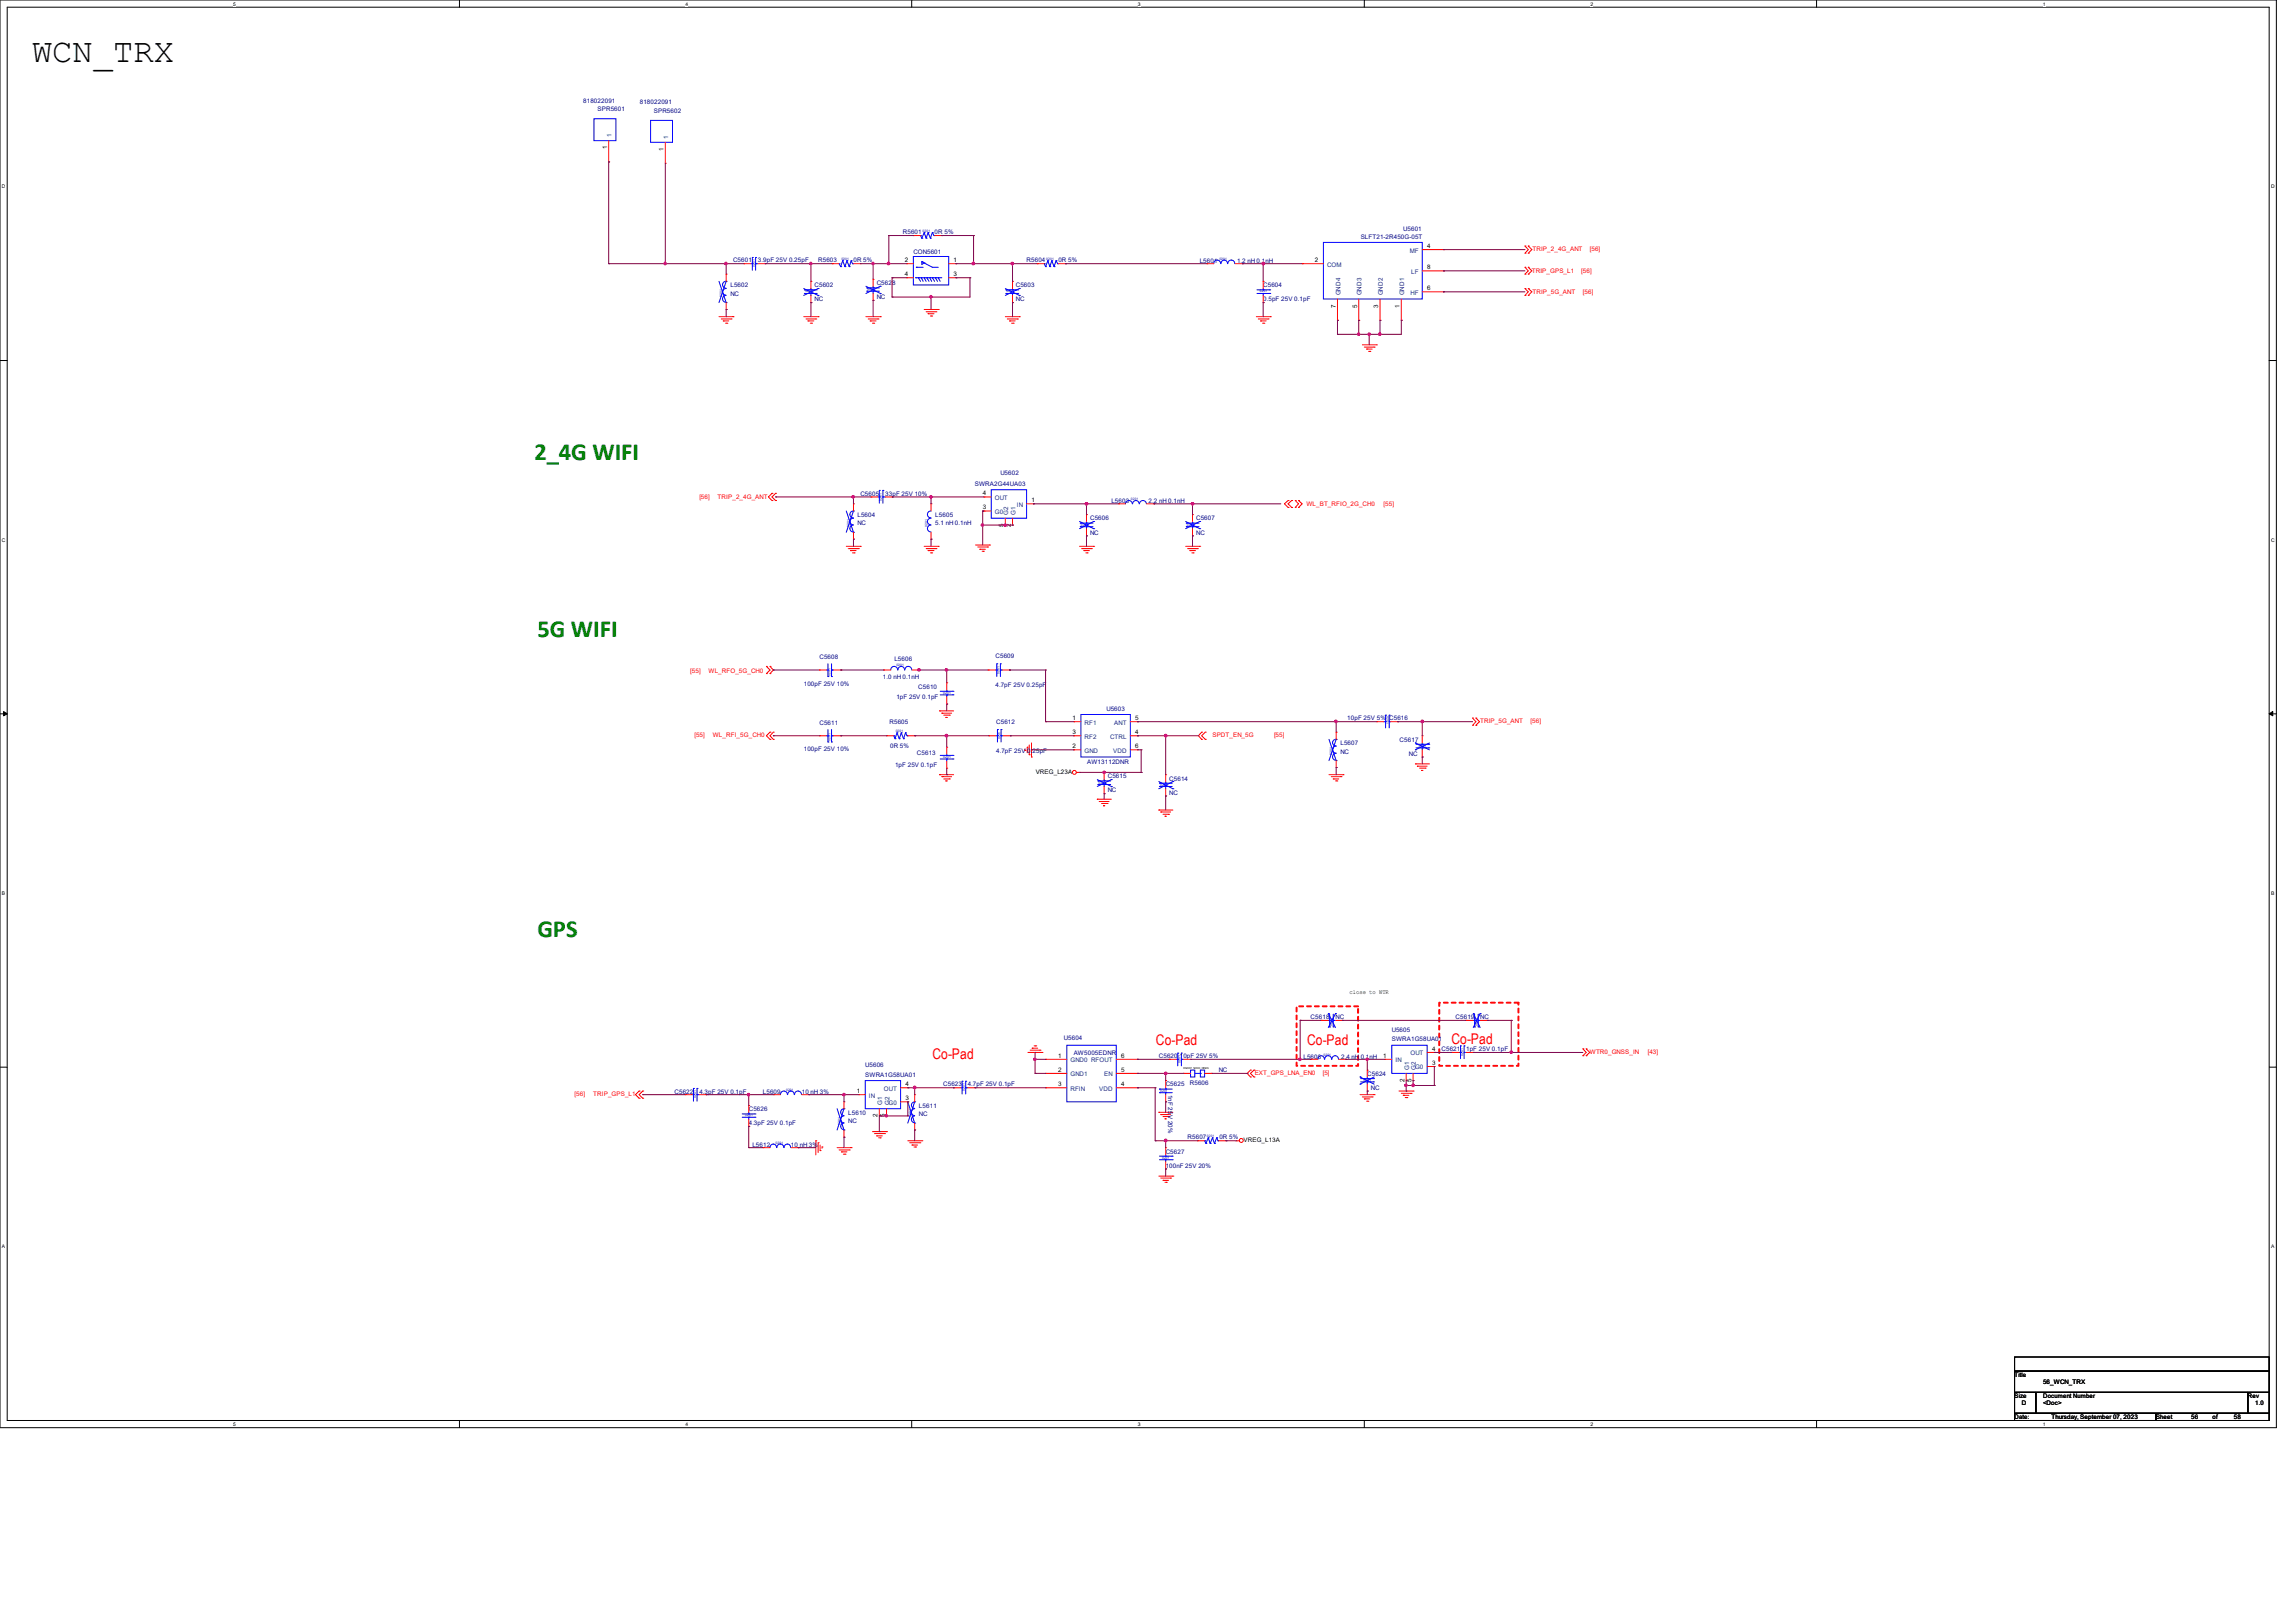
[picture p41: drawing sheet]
<svg xmlns="http://www.w3.org/2000/svg" width="297mm" height="210mm" viewBox="0 0 297 210" stroke-linecap="round" stroke-linejoin="round" font-family="sans-serif">
<defs><g id="words">
<text font-size="4.4" x="4.1" y="8">WCN_TRX</text>
<g font-size="3.2" fill="#008000">
<text x="69.1" y="59.5">2_4G WIFI</text>
<text x="69.5" y="82.4">5G WIFI</text>
<text x="69.5" y="121.2">GPS</text>
</g>
<g font-size="1.9" fill="#f00">
<text x="120.6" y="137">Co-Pad</text>
<text x="149.5" y="135.3">Co-Pad</text>
<text x="169.1" y="135.3">Co-Pad</text>
<text x="187.7" y="135.1">Co-Pad</text>
</g>
<g font-size=".8" fill="#000080">
<text x="75.4" y="13.3">818022091</text>
<text x="77.3" y="14.4">SPR5601</text>
<text x="82.8" y="13.5">818022091</text>
<text x="84.6" y="14.6">SPR5602</text>
<text x="181.5" y="29.9">U5601</text>
<text x="94.8" y="34">C5601</text>
<text x="98" y="34">3.9pF 25V 0.25pF</text>
<text x="105.8" y="34">R5603</text>
<text x="110.4" y="34">0R 5%</text>
<text x="116.8" y="30.3">R5601</text>
<text x="118.2" y="32.9">CON5601</text>
<text x="120.9" y="30.3">0R 5%</text>
<text x="132.8" y="34">R5604</text>
<text x="136.9" y="34">0R 5%</text>
<text x="155.2" y="34.1">L5601</text>
<text x="160" y="34.1">1.2 nH 0.1nH</text>
<text x="176" y="30.9">SLFT21-2R450G-05T</text>
<text x="94.5" y="37.2">L5602</text>
<text x="94.5" y="38.3">NC</text>
<text x="105.4" y="37.2">C5602</text>
<text x="105.4" y="39">NC</text>
<text x="113.4" y="36.9">C5628</text>
<text x="113.4" y="38.7">NC</text>
<text x="131.4" y="37.2">C5603</text>
<text x="131.4" y="39">NC</text>
<text x="163.4" y="37.2">C5604</text>
<text x="163.4" y="39">0.5pF 25V 0.1pF</text>
<text x="111.3" y="64.1">C5605</text>
<text x="114.5" y="64.1">33pF 25V 10%</text>
<text x="126.1" y="62.9">SWRA2G44UA03</text>
<text x="129.4" y="61.5">U5602</text>
<text x="143.8" y="65.2">L5603</text>
<text x="148.6" y="65.2">2.2 nH 0.1nH</text>
<text x="110.9" y="66.9">L5604</text>
<text x="110.9" y="68">NC</text>
<text x="121" y="66.9">L5605</text>
<text x="121" y="68">5.1 nH 0.1nH</text>
<text x="141" y="67.4">C5606</text>
<text x="141" y="69.2">NC</text>
<text x="154.7" y="67.4">C5607</text>
<text x="154.7" y="69.2">NC</text>
<text x="104" y="88.7">100pF 25V 10%</text>
<text x="106" y="85.3">C5608</text>
<text x="114.2" y="87.8">1.0 nH 0.1nH</text>
<text x="115.7" y="85.6">L5606</text>
<text x="118.8" y="89.2">C5610</text>
<text x="128.8" y="85.2">C5609</text>
<text x="128.8" y="88.9">4.7pF 25V 0.25pF</text>
<text x="106" y="93.8">C5611</text>
<text x="115.1" y="93.7">R5605</text>
<text x="116" y="90.5">1pF 25V 0.1pF</text>
<text x="128.9" y="93.7">C5612</text>
<text x="143.1" y="91.9">U5603</text>
<text x="174.3" y="93.2">10pF 25V 5% C5616</text>
<text x="181.1" y="96">C5617</text>
<text x="104" y="97.2">100pF 25V 10%</text>
<text x="115.1" y="96.8">0R 5%</text>
<text x="115.8" y="99.2">1pF 25V 0.1pF</text>
<text x="118.6" y="97.7">C5613</text>
<text x="128.9" y="97.5">4.7pF 25V 0.25pF</text>
<text x="140.6" y="98.9">AW13112DNR</text>
<text x="143.3" y="100.7">C5615</text>
<text x="151.3" y="101">C5614</text>
<text x="173.4" y="96.4">L5607</text>
<text x="173.4" y="97.5">NC</text>
<text x="182.2" y="97.8">NC</text>
<text x="143.3" y="102.5">NC</text>
<text x="151.3" y="102.8">NC</text>
<text x="169.5" y="131.9">C5618</text>
<text x="172.8" y="131.9">NC</text>
<text x="188.3" y="131.9">C5619</text>
<text x="191.5" y="131.9">NC</text>
<text x="137.6" y="134.5">U5604</text>
<text x="138.9" y="136.5">AW5005EDNR</text>
<text x="149.9" y="136.9">C5620 10pF 25V 5%</text>
<text x="168.6" y="137">L5608</text>
<text x="173.5" y="137">2.4 nH 0.1nH</text>
<text x="180" y="133.5">U5605</text>
<text x="180" y="134.7">SWRA1G58UA01</text>
<text x="186.5" y="136">C5621</text>
<text x="189.7" y="136">1pF 25V 0.1pF</text>
<text x="87.2" y="141.5">C5622</text>
<text x="90.5" y="141.5">4.3pF 25V 0.1pF</text>
<text x="96.9" y="143.8">C5626</text>
<text x="98.7" y="141.5">L5609</text>
<text x="103.7" y="141.5">10 nH 3%</text>
<text x="111.9" y="138">U5606</text>
<text x="111.9" y="139.3">SWRA1G58UA01</text>
<text x="118.9" y="143.3">L5611</text>
<text x="122" y="140.6">C5623</text>
<text x="125.2" y="140.6">4.7pF 25V 0.1pF</text>
<text x="150.8" y="140.6">C5625</text>
<text x="151.1" y="141.6" transform="rotate(90 151.1 141.6)">1nF 25V 20%</text>
<text x="153.9" y="140.3">R5606</text>
<text x="157.6" y="138.8">NC</text>
<text x="176.9" y="139.2">C5624</text>
<text x="177.3" y="141.1">NC</text>
<text x="96.9" y="145.6">4.3pF 25V 0.1pF</text>
<text x="97.3" y="148.4">L5612</text>
<text x="102.3" y="148.4">10 nH 3%</text>
<text x="109.7" y="144.2">L5610</text>
<text x="109.7" y="145.3">NC</text>
<text x="118.9" y="144.4">NC</text>
<text x="150.8" y="149.3">C5627</text>
<text x="153.6" y="147.4">R5607</text>
<text x="157.7" y="147.4">0R 5%</text>
<text x="150.8" y="151.1">100nF 25V 20%</text>
</g>
<g font-size=".8" fill="#004080">
<text x="79.1" y="17.7" transform="rotate(-90 79.1 17.7)">1</text>
<text x="86.4" y="17.9" transform="rotate(-90 86.4 17.9)">1</text>
<text x="171.7" y="34.5">COM</text>
<text x="182.4" y="32.7">MF</text>
<text x="182.5" y="35.4">LF</text>
<text x="173.4" y="38.2" transform="rotate(-90 173.4 38.2)">GND4</text>
<text x="176.1" y="38.2" transform="rotate(-90 176.1 38.2)">GND3</text>
<text x="178.9" y="38.2" transform="rotate(-90 178.9 38.2)">GND2</text>
<text x="181.6" y="38.2" transform="rotate(-90 181.6 38.2)">GND1</text>
<text x="182.5" y="38.1">HF</text>
<text x="128.7" y="64.7">OUT</text>
<text x="131.5" y="65.6">IN</text>
<text x="128.7" y="66.5">G0</text>
<text x="130.4" y="66.6" transform="rotate(-90 130.4 66.6)">G2</text>
<text x="131.4" y="66.6" transform="rotate(-90 131.4 66.6)">G1</text>
<text x="140.3" y="93.8">RF1</text>
<text x="140.3" y="95.6">RF2</text>
<text x="143.6" y="95.6">CTRL</text>
<text x="144.1" y="93.8">ANT</text>
<text x="140.3" y="97.4">GND</text>
<text x="144" y="97.4">VDD</text>
<text x="138.5" y="137.5">GND0 RFOUT</text>
<text x="180.5" y="137.5">IN</text>
<text x="182.5" y="136.6">OUT</text>
<text x="112.4" y="142">IN</text>
<text x="114.1" y="143" transform="rotate(-90 114.1 143)">G1</text>
<text x="114.3" y="141.1">OUT</text>
<text x="114.9" y="143">G0</text>
<text x="115.1" y="143" transform="rotate(-90 115.1 143)">G2</text>
<text x="138.5" y="139.3">GND1</text>
<text x="138.5" y="141.1">RFIN</text>
<text x="142.2" y="141.1">VDD</text>
<text x="142.8" y="139.3">EN</text>
<text x="182.3" y="138.4" transform="rotate(-90 182.3 138.4)">G1</text>
<text x="183" y="138.4">G0</text>
<text x="183.2" y="138.4" transform="rotate(-90 183.2 138.4)">G2</text>
</g>
<g font-size=".8">
<text x="78.5" y="19.3" transform="rotate(-90 78.5 19.3)">1</text>
<text x="85.8" y="19.5" transform="rotate(-90 85.8 19.5)">1</text>
<text x="117.1" y="33.9">2</text>
<text x="117.1" y="35.7">4</text>
<text x="123.4" y="33.9">1</text>
<text x="123.4" y="35.7">3</text>
<text x="170.1" y="33.9">2</text>
<text x="184.6" y="34.8">8</text>
<text x="184.6" y="32.1">4</text>
<text x="172.8" y="39.8" transform="rotate(-90 172.8 39.8)">7</text>
<text x="175.5" y="39.8" transform="rotate(-90 175.5 39.8)">5</text>
<text x="178.3" y="39.8" transform="rotate(-90 178.3 39.8)">3</text>
<text x="181.1" y="39.8" transform="rotate(-90 181.1 39.8)">1</text>
<text x="184.6" y="37.5">6</text>
<text x="127.1" y="65.9">3</text>
<text x="127.1" y="64.1">4</text>
<text x="133.4" y="65">1</text>
<text x="129.8" y="68.2" transform="rotate(-90 129.8 68.2)">5</text>
<text x="130.8" y="68.2" transform="rotate(-90 130.8 68.2)">2</text>
<text x="138.7" y="93.2">1</text>
<text x="138.7" y="95">3</text>
<text x="146.9" y="93.2">5</text>
<text x="146.9" y="95">4</text>
<text x="134" y="100.2">VREG_L23A</text>
<text x="138.7" y="96.8">2</text>
<text x="146.9" y="96.8">6</text>
<text x="174.6" y="128.6">close to WTR</text>
<text x="136.9" y="136.9">1</text>
<text x="145" y="136.9">6</text>
<text x="178.9" y="136.9">1</text>
<text x="185.3" y="137.8">3</text>
<text x="185.3" y="136">4</text>
<text x="110.8" y="141.4">1</text>
<text x="117.1" y="142.4">3</text>
<text x="117.1" y="140.5">4</text>
<text x="136.9" y="138.7">2</text>
<text x="136.9" y="140.5">3</text>
<text x="145" y="140.5">4</text>
<text x="145" y="138.7">5</text>
<text x="181.7" y="140" transform="rotate(-90 181.7 140)">2</text>
<text x="182.6" y="140" transform="rotate(-90 182.6 140)">5</text>
<text x="113.5" y="144.6" transform="rotate(-90 113.5 144.6)">2</text>
<text x="114.5" y="144.6" transform="rotate(-90 114.5 144.6)">5</text>
<text x="160.9" y="147.8">VREG_L13A</text>
<text x="260.6" y="178.2">Title</text>
<text x="264.3" y="179.1">56_WCN_TRX</text>
<text x="260.6" y="180.9">Size</text>
<text x="260.6" y="183.6">Date:</text>
<text x="261.5" y="181.8">D</text>
<text x="264.3" y="181.8">&lt;Doc&gt;</text>
<text x="264.3" y="180.9">Document Number</text>
<text x="265.4" y="183.6">Thursday, September 07, 2023</text>
<text x="278.9" y="183.6">Sheet</text>
<text x="283.5" y="183.6">56</text>
<text x="286.2" y="183.6">of</text>
<text x="289" y="183.6">58</text>
<text x="290.8" y="180.9">Rev</text>
<text x="291.7" y="181.8">1.0</text>
</g>
<g font-size=".8" fill="#f00">
<text x="198.2" y="35.3">TRIP_GPS_L1</text>
<text x="198.2" y="32.5">TRIP_2_4G_ANT</text>
<text x="204.6" y="35.3">[56]</text>
<text x="205.7" y="32.5">[56]</text>
<text x="198.2" y="38">TRIP_5G_ANT</text>
<text x="204.8" y="38">[56]</text>
<text x="90.5" y="64.5">[56]</text>
<text x="92.8" y="64.5">TRIP_2_4G_ANT</text>
<text x="169" y="65.5">WL_BT_RFIO_2G_CH0</text>
<text x="179" y="65.5">[55]</text>
<text x="89.3" y="87.1">[55]</text>
<text x="91.7" y="87.1">WL_RFO_5G_CH0</text>
<text x="89.8" y="95.4">[55]</text>
<text x="92.2" y="95.4">WL_RFI_5G_CH0</text>
<text x="156.8" y="95.4">SPDT_EN_5G</text>
<text x="164.8" y="95.4">[55]</text>
<text x="191.5" y="93.6">TRIP_5G_ANT</text>
<text x="198" y="93.6">[56]</text>
<text x="205.7" y="136.4">WTR0_GNSS_IN</text>
<text x="213.2" y="136.4">[43]</text>
<text x="74.3" y="141.8">[56]</text>
<text x="76.8" y="141.8">TRIP_GPS_L1</text>
<text x="162.3" y="139.1">EXT_GPS_LNA_EN0</text>
<text x="171.1" y="139.1">[5]</text>
</g>
<g font-size=".6">
<text x="30.2" y=".7">5</text>
<text x="88.7" y=".7">4</text>
<text x="147.2" y=".7">3</text>
<text x="205.7" y=".7">2</text>
<text x="264.2" y=".7">1</text>
<text x=".3" y="24.4">D</text>
<text x="293.8" y="24.4">D</text>
<text x=".3" y="70.1">C</text>
<text x="293.8" y="70.1">C</text>
<text x=".3" y="115.8">B</text>
<text x="293.8" y="115.8">B</text>
<text x=".3" y="161.5">A</text>
<text x="293.8" y="161.5">A</text>
<text x="30.2" y="184.5">5</text>
<text x="88.7" y="184.5">4</text>
<text x="147.2" y="184.5">3</text>
<text x="205.7" y="184.5">2</text>
<text x="264.2" y="184.5">1</text>
</g>
<g font-size=".4" fill="#00f">
<text x="119.3" y="30">0201</text>
<text x="97.6" y="34.6" transform="rotate(-90 97.6 34.6)">0201</text>
<text x="108.8" y="33.6">0201</text>
<text x="135.3" y="33.6">0201</text>
<text x="157.7" y="33.6">0201</text>
<text x="93.4" y="38.4" transform="rotate(-90 93.4 38.4)">0201</text>
<text x="104.2" y="37.8">0201</text>
<text x="112.2" y="37.5">0201</text>
<text x="130.2" y="37.8">0201</text>
<text x="163" y="37.8">0201</text>
<text x="114.1" y="64.8" transform="rotate(-90 114.1 64.8)">0201</text>
<text x="146.3" y="64.7">0201</text>
<text x="109.9" y="68.2" transform="rotate(-90 109.9 68.2)">0201</text>
<text x="120" y="68.2" transform="rotate(-90 120 68.2)">0201</text>
<text x="139.8" y="68">0201</text>
<text x="153.5" y="68">0201</text>
<text x="107.4" y="87.4" transform="rotate(-90 107.4 87.4)">0201</text>
<text x="116" y="86.2">0201</text>
<text x="122" y="89.8">0201</text>
<text x="129.3" y="87.2" transform="rotate(-90 129.3 87.2)">0201</text>
<text x="107.4" y="95.9" transform="rotate(-90 107.4 95.9)">0201</text>
<text x="115.9" y="94.7">0201</text>
<text x="129.4" y="95.7" transform="rotate(-90 129.4 95.7)">0201</text>
<text x="179.4" y="92.6" transform="rotate(90 179.4 92.6)">0201</text>
<text x="122" y="98.1">0201</text>
<text x="142.1" y="101.4">0201</text>
<text x="150.1" y="101.7">0201</text>
<text x="172.3" y="97.7" transform="rotate(-90 172.3 97.7)">0201</text>
<text x="183.6" y="96.6">0201</text>
<text x="152.7" y="137.6" transform="rotate(-90 152.7 137.6)">0201</text>
<text x="171.2" y="136.6">0201</text>
<text x="172.3" y="132.8" transform="rotate(-90 172.3 132.8)">0201</text>
<text x="189.3" y="136.6" transform="rotate(-90 189.3 136.6)">0201</text>
<text x="191.1" y="132.8" transform="rotate(-90 191.1 132.8)">0201</text>
<text x="90" y="142.1" transform="rotate(-90 90 142.1)">0201</text>
<text x="101.7" y="141.2">0201</text>
<text x="124.8" y="141.2" transform="rotate(-90 124.8 141.2)">0201</text>
<text x="150.1" y="141.3">0201</text>
<text x="176.4" y="139.9">0201</text>
<text x="96.4" y="144.4">0201</text>
<text x="100.3" y="148">0201</text>
<text x="108.7" y="145.5" transform="rotate(-90 108.7 145.5)">0201</text>
<text x="117.9" y="144.6" transform="rotate(-90 117.9 144.6)">0201</text>
<text x="150.3" y="149.9">0201</text>
<text x="156.1" y="147.1">0201</text>
</g>
<text font-size=".3" x="153.1" y="138.3">RS0201_SOLD_OPEN</text>
</g></defs>
<path d="M0 0h294.5v184.7h-294.5zM.9 .9h292.6v182.9h-292.6z" fill="none" stroke="#000" stroke-width=".13"/>
<g fill="#fff">
<path d="M30.2 .1h.3v.7h-.3z"/>
<path d="M30.2 183.9h.3v.8h-.3z"/>
</g>
<path d="M59.4 0v.9M59.4 183.8v.9" fill="none" stroke="#000" stroke-width=".13"/>
<g fill="#fff">
<path d="M88.7 .1h.3v.7h-.3z"/>
<path d="M88.7 183.9h.3v.8h-.3z"/>
</g>
<path d="M117.9 0v.9M117.9 183.8v.9" fill="none" stroke="#000" stroke-width=".13"/>
<g fill="#fff">
<path d="M147.2 .1h.3v.7h-.3z"/>
<path d="M147.2 183.9h.3v.8h-.3z"/>
</g>
<path d="M176.5 0v.9M176.5 183.8v.9" fill="none" stroke="#000" stroke-width=".13"/>
<g fill="#fff">
<path d="M205.7 .1h.4v.7h-.4z"/>
<path d="M205.7 183.9h.4v.8h-.4z"/>
</g>
<path d="M235 0v.9M235 183.8v.9" fill="none" stroke="#000" stroke-width=".13"/>
<g fill="#fff">
<path d="M264.2 .1h.4v.7h-.4z"/>
<path d="M264.2 183.9h.4v.8h-.4z"/>
<path d="M.3 23.8h.4v.7h-.4z"/>
<path d="M293.8 23.8h.5v.7h-.5z"/>
<path d="M.3 69.5h.4v.7h-.4z"/>
<path d="M293.8 69.5h.5v.7h-.5z"/>
</g>
<path d="M0 46.7h.9M293.5 46.7h1" fill="none" stroke="#000" stroke-width=".13"/>
<g fill="#fff">
<path d="M.3 115.2h.4v.8h-.4z"/>
<path d="M293.8 115.2h.4v.8h-.4z"/>
</g>
<path d="M0 92.4h.9M293.5 92.4h1" fill="none" stroke="#000" stroke-width=".13"/>
<path d="M.5 92.1l.4 .3-.4 .2zM293.5 92.4l.5-.3v.5z" fill="#000" stroke="#000" stroke-width=".13"/>
<g fill="#fff">
<path d="M.3 161h.3v.7h-.3z"/>
<path d="M293.8 161h.4v.7h-.4z"/>
</g>
<path d="M0 138.1h.9M293.5 138.1h1M260.6 175.6h32.9v1.8h-32.9zM260.6 177.4h32.9v2.8h-32.9zM260.6 180.2h2.8v2.7h-2.8zM260.6 182.9h18.3v.9h-18.3zM263.4 180.2h27.4v2.7h-27.4zM278.9 182.9h14.6v.9h-14.6zM290.8 180.2h2.7v2.7h-2.7z" fill="none" stroke="#000" stroke-width=".13"/>
<path d="M167.7 130.2h8v7.7h-8zM186.2 129.8h10.2v8.1h-10.2z" fill="none" stroke="#f00" stroke-width=".25" stroke-dasharray=".5"/>
<g fill="none" stroke="#f00" stroke-width=".13">
<path d="M78.7 18.2v2.8M86.1 18.4v2.7M78.7 21h.1M86.1 21.1h.1M93.9 35.5h.1M93.9 35.5v.9M93.9 39.2v.8M96.2 34.1h.1M96.2 34.1h.9M98 34.1h1M99 34.1h.1M104.9 36.4h.1"/>
<path d="M104.9 39.2h.1M104.9 36.4v.9M104.9 38.2v1M107.7 34.1h.1M107.7 34.1h.8M110.4 34.1h.9M111.3 34.1h.1M112.9 36.2h.1M112.9 38.9h.1M112.9 36.2v.8M112.9 38v.9M117.3 34.1h.1"/>
<path d="M117.3 35.9h.1M117.3 34.1h.9M117.3 35.9h.9M118.2 30.5h.1M118.2 30.5h.9M120.9 30.5h.9M121.8 30.5h.1M122.7 34.1h1M122.7 35.9h1M123.7 34.1h.1M123.7 35.9h.1M131 36.4h.1"/>
<path d="M131 39.2h.1M131 36.4v.9M131 38.2v1M134.2 34.1h.1M134.2 34.1h.9M136.9 34.1h.9M137.8 34.1h.1M156.1 34.1h.1M156.1 34.1h.9M159.8 34.1h.9M160.7 34.1h.1M163.4 36.4h.1"/>
<path d="M163.4 39.2h.1M163.4 36.4v.9M163.4 38.2v1M168.4 34.1h.1M168.4 34.1h2.8M173 38.7v2.7M175.8 38.7v2.7M178.5 38.7v2.7M181.3 38.7v2.7M184 37.8h2.7M184 35.1h2.7M184 32.3h2.7"/>
<path d="M186.7 37.8h.1M186.7 35.1h.1M186.7 32.3h.1M197.3 32.8h.1M197.3 31.8h.1M197.3 35.5h.1M197.3 34.6h.1M197.3 38.2h.1M197.3 37.3h.1M197.3 31.8l.4 .5-.4 .5M197.3 34.6l.4 .5-.4 .4M197.3 37.3l.4 .5-.4 .4"/>
<path d="M197.7 32.8h.1M197.7 31.8h.1M197.7 35.5h.1M197.7 34.6h.1M197.7 38.2h.1M197.7 37.3h.1M197.7 31.8l.5 .5-.5 .5M197.7 34.6l.5 .5-.5 .4M197.7 37.3l.5 .5-.5 .4M93 41h1.8M93.3 41.3h1.3M93.6 41.5h.1"/>
<path d="M93.6 41.5h.7M93.9 41.8h.1M93.9 40h.1M94 41.8h.1M94.6 41.3h.1M94.8 41h.1M104 41h1.8M104.3 41.3h1.2M104.5 41.5h.1M104.5 41.5h.8M104.8 41.8h.2M105 41.8h.1"/>
<path d="M105.5 41.3h.1M105.8 41h.1M112 41h1.9M112.3 41.3h1.3M112.6 41.5h.1M112.6 41.5h.7M112.9 41.8h.1M113 41.8h.1M113.6 41.3h.1M113.9 41h.1M119.5 40h1.9M119.8 40.3h1.3"/>
<path d="M120.1 40.6h.1M120.1 40.6h.7M120.4 40.9h.1M120.5 40.9h.1M121.1 40.3h.1M121.4 40h.1M130 41h1.9M130.3 41.3h1.3M130.6 41.5h.1M130.6 41.5h.7M130.9 41.8h.2M131.1 41.8h.1"/>
<path d="M131.6 41.3h.1M131.9 41h.1M162.5 41h1.8M162.8 41.3h1.2M163.1 41.5h.1M163.1 41.5h.7M163.3 41.8h.2M163.5 41.8h.1M164 41.3h.1M164.3 41h.1M173 41.4h.1M175.8 41.4h.1"/>
<path d="M176.2 44.6h1.9M176.5 44.9h1.3M176.8 45.2h.1M176.8 45.2h.7M177 45.5h.2M177.2 45.5h.1M177.8 44.9h.1M178.1 44.6h.1M178.5 41.4h.1M181.3 41.4h.1M99.9 64.8h.1M99.9 63.8h.1"/>
<path d="M99.9 63.8l-.5 .5 .5 .5M100.3 64.8h.1M100.3 63.8h.1M100.3 63.8l-.4 .5 .4 .5M109.5 70.7h1.8M109.7 71h1.3M110 71.2h.1M110 71.2h.7M110.3 71.5h.2M110.4 69.8h.1M110.4 65.2h.1M110.4 65.2v.9"/>
<path d="M110.4 68.9v.9M110.5 71.5h.1M111 71h.1M111.3 70.7h.1M112.7 64.3h.1M112.7 64.3h.9M114.5 64.3h.9M115.4 64.3h.1M119.5 70.7h1.9M119.8 71h1.3M120.1 71.2h.1M120.1 71.2h.7"/>
<path d="M120.4 71.5h.1M120.4 69.8h.1M120.4 65.2h.1M120.4 65.2v.9M120.4 68.9v.9M120.5 71.5h.1M121.1 71h.1M121.4 70.7h.1M126.2 70.5h1.8M126.5 70.8h1.3M126.7 71.1h.1M126.7 71.1h.8"/>
<path d="M127 71.3h.2M127.2 71.3h.1M127.3 66.1h.1M127.3 64.3h.1M127.3 66.1h.9M127.3 64.3h.9M127.8 70.8h.1M128 70.5h.1M130 67.9h.1M130 67.1v.8M131 67.9h.1M131 67.1v.8"/>
<path d="M132.8 65.2h.9M133.7 65.2h.1M139.7 70.7h1.8M139.9 71h1.3M140.2 71.2h.1M140.2 71.2h.7M140.5 71.5h.1M140.5 66.6h.1M140.5 69.3h.1M140.5 66.6v.9M140.5 68.4v.9M140.6 71.5h.1"/>
<path d="M141.2 71h.1M141.5 70.7h.1M144.7 65.2h.1M144.7 65.2h.9M148.3 65.2h1M149.3 65.2h.1M153.4 70.7h1.8M153.6 71h1.3M153.9 71.2h.1M153.9 71.2h.7M154.2 71.5h.1M154.3 66.6h.1"/>
<path d="M154.3 69.3h.1M154.3 66.6v.9M154.3 68.4v.9M154.3 71.5h.1M154.9 71h.1M155.2 70.7h.1M166.6 65.7h.1M166.6 64.8h.1M166.6 64.8l-.4 .4 .4 .5M167.1 65.7h.1M167.1 64.8h.1M167.1 64.8l-.5 .4 .5 .5"/>
<path d="M167.6 65.7h.1M167.6 64.8h.1M167.6 64.8l.4 .4-.4 .5M168 64.8h.1M168 65.7h.1M168 64.8l.4 .4-.4 .5M99.1 87.2h.1M99.1 86.2h.1M99.1 86.2l.5 .5-.5 .5M99.6 86.2h.1M99.6 87.2h.1M99.6 95.7h.1"/>
<path d="M99.6 94.7h.1M99.6 86.2l.4 .5-.4 .5M99.6 94.7l-.5 .5 .5 .5M100 95.7h.1M100 94.7h.1M100 94.7l-.4 .5 .4 .5M106 86.7h.1M106 95.2h.1M106 86.7h.9M106 95.2h.9M107.8 86.7h1M107.8 95.2h1"/>
<path d="M108.8 86.7h.1M108.8 95.2h.1M114.3 86.7h.1M114.3 86.7h.9M114.7 95.2h.1M114.7 95.2h.9M117.4 95.2h.9M118 86.7h.9M118.3 95.2h.1M118.9 86.7h.1M121.5 92h.1M121.5 92h1.9"/>
<path d="M121.8 92.3h.1M121.8 92.3h1.3M122.1 92.5h.7M122.3 92.8h.1M122.3 92.8h.3M122.5 88.3h.1M122.5 91.1h.1M122.5 96.7h.1M122.5 99.4h.1M122.5 88.3v1M122.5 90.2v.9M122.5 96.7v.9"/>
<path d="M122.5 98.5v.9M122.8 92.5h.1M127.8 86.7h.1M127.8 86.7h1M127.9 95.2h.1M127.9 95.2h1M129.7 86.7h.9M129.8 95.2h.9M130.6 86.7h.1M130.7 95.2h.1M132.6 97.1h.1M132.6 96.9v.2"/>
<path d="M132.9 96.7h.1M132.9 96.7v.7M133.1 97.7h.1M133.1 96.4v1.3M133.4 98h.1M133.4 96.1v1.9M138.9 97h.1M138.9 93.4h.1M138.9 95.2h.1M138.9 95.2h.9M138.9 93.4h.9M138.9 97h.9"/>
<path d="M139.3 99.9h.4M139.7 99.9h.1M142.8 99.9h.1M142.8 99.9v1M146.2 95.2h1M146.2 93.4h1M146.2 97h1M147.2 93.4h.1M147.2 95.2h.1M147.2 97h.1M155.4 94.7h.1M155.4 95.7h.1"/>
<path d="M155.4 94.7l-.4 .5 .4 .5M155.9 95.7h.1M155.9 94.7h.1M155.9 94.7l-.5 .5 .5 .5M172.8 99.3h.1M172.8 94.7h.1M172.8 94.7v1M172.8 98.4v.9M178.1 93.4h.1M178.1 93.4h.9M179.9 93.4h.9M180.8 93.4h.1"/>
<path d="M183.1 98.8h.1M183.1 98.8h1.8M183.3 99.1h.1M183.3 99.1h1.3M183.6 99.4h.8M183.9 99.7h.1M183.9 99.7h.2M184 95.2h.1M184 98h.1M184 95.2v.9M184 97v1M184.4 99.4h.1"/>
<path d="M190.5 93.9h.1M190.5 92.9h.1M190.5 92.9l.4 .5-.4 .5M190.9 93.9h.1M190.9 92.9h.1M190.9 92.9l.5 .5-.5 .5M121.5 100.2h.1M121.5 100.2h1.9M121.8 100.5h.1M121.8 100.5h1.3M122.1 100.8h.7M122.3 101h.1"/>
<path d="M122.3 101h.3M122.8 100.8h.1M141.9 103.4h.1M141.9 103.4h1.9M142.2 103.7h.1M142.2 103.7h1.3M142.5 104h.7M142.7 104.3h.1M142.7 104.3h.2M142.8 102.7h.1M142.8 101.8v.9M143.2 104h.1"/>
<path d="M149.9 104.8h.1M149.9 104.8h1.8M150.2 105.1h.1M150.2 105.1h1.2M150.5 105.4h.7M150.7 105.6h.1M150.7 105.6h.2M150.8 100.2h.1M150.8 103h.1M150.8 100.2v.9M150.8 102.1v.9M151.2 105.4h.1"/>
<path d="M171.9 100.2h1.8M172.2 100.5h1.3M172.5 100.8h.1M172.5 100.8h.7M172.8 101h.1M172.9 101h.1M173.5 100.5h.1M173.7 100.2h.1M133 136.2h1.8M133.3 135.9h1.2M133.5 135.6h.1M133.5 135.6h.7"/>
<path d="M133.8 135.3h.2M134 135.3h.1M134.5 135.9h.1M134.8 136.2h.1M135.3 137.1h.1M135.3 138.9h.1M135.3 137.1h2.7M135.3 138.9h2.7M144.4 137.1h2.8M144.4 138.9h2.8M147.2 138.9h.1M147.2 137.1h.1"/>
<path d="M150.8 139.8h.1M150.8 139.8v1M151.3 137.1h.1M151.3 137.1h.9M153.1 138.9h.1M153.1 137.1h.9M153.1 138.9h.9M154 137.1h.1M155.8 138.9h1M156.8 138.9h.1M161.8 138.5h.1M161.8 139.4h.1"/>
<path d="M161.8 138.5l-.5 .4 .5 .5M162.2 139.4h.1M162.2 138.5h.1M162.2 138.5l-.4 .4 .4 .5M169.5 137.1h.1M169.5 137.1h1M170.9 132h.1M170.9 132h.9M172.8 132h.9M173.2 137.1h.9M173.7 132h.1M174.1 137.1h.1"/>
<path d="M176.9 138.5h.1M176.9 138.5v.9M179.2 137.1h.1M179.2 137.1h.8M181.9 139.8h.1M181.9 138.9v.9M182.8 139.8h.1M182.8 138.9v.9M184.6 136.2h.9M184.6 138h.9M185.5 138h.1M185.5 136.2h.1"/>
<path d="M187.8 136.2h.1M187.8 136.2h1M189.7 132h.1M189.7 136.2h.9M189.7 132h.9M190.6 136.2h.1M191.5 132h.9M192.4 132h.1M204.8 136.6h.1M204.8 135.7h.1M204.8 135.7l.4 .5-.4 .4M205.2 136.6h.1"/>
<path d="M205.2 135.7h.1M205.2 135.7l.5 .5-.5 .4M82.7 141.2h.1M82.7 142.1h.1M82.7 141.2l-.5 .4 .5 .5M83.1 141.2h.1M83.1 142.1h.1M83.1 141.2l-.4 .4 .4 .5M88.6 141.6h.1M88.6 141.6h.9M90.5 141.6h.9M91.4 141.6h.1"/>
<path d="M96.9 143h.1M96.9 145.8h.1M96.9 143v.9M96.9 144.9v.9M98.7 148.5h.1M98.7 148.5h.9M100 141.6h.1M100 141.6h1M102.3 148.5h1M103.3 148.5h.1M103.7 141.6h.9M104.6 141.6h.1"/>
<path d="M105.5 147.6h.1M105.5 147.6v1.8M105.8 147.9h.1M105.8 147.9v1.2M106.1 148.9h.1M106.1 148.2v.7M106.3 148.4h.1M106.3 148.4v.2M108.3 148.5h1.8M108.5 148.8h1.4M108.8 149.1h.1M108.8 149.1h.8"/>
<path d="M109.1 149.4h.2M109.2 147.2h.1M109.2 142.6h.1M109.2 142.6v.9M109.2 146.2v1M109.3 149.4h.1M109.9 148.8h.1M110.1 148.5h.1M111 141.6h.1M111 141.6h.9M112.9 146.4h1.8M113.1 146.7h1.3"/>
<path d="M113.4 147h.1M113.4 147h.7M113.7 147.2h.2M113.7 144.4h.1M113.7 143.5v.9M113.9 147.2h.1M114.4 146.7h.1M114.7 146.4h.1M114.7 144.4h.1M114.7 143.5v.9M116.5 140.8h.9M116.5 142.6h.9"/>
<path d="M117.4 142.6h.1M117.4 140.8h.1M117.4 147.6h1.9M117.7 147.9h1.3M118 148.2h.1M118 148.2h.7M118.2 148.4h.2M118.3 146.2h.1M118.3 141.6h.1M118.3 141.6v1M118.3 145.3v.9M118.4 148.4h.1"/>
<path d="M119 147.9h.1M119.3 147.6h.1M123.4 140.8h.1M123.4 140.8h.9M125.2 140.8h.9M126.1 140.8h.1M135.3 140.8h.1M135.3 140.8h2.7M144.4 140.8h2.8M147.2 140.8h.1M149.9 143.9h.1M149.9 143.9h1.8"/>
<path d="M149.9 152.2h1.8M150.2 144.2h.1M150.2 144.2h1.2M150.2 152.4h1.2M150.5 152.7h.1M150.5 144.5h.7M150.5 152.7h.7M150.7 144.8h.1M150.7 144.8h.2M150.7 153h.2M150.8 142.6h.1M150.8 148.5h.1"/>
<path d="M150.8 151.3h.1M150.8 141.6v1M150.8 148.5v.9M150.8 150.3v1M150.9 153h.1M151.2 144.5h.1M151.4 152.4h.1M151.7 152.2h.1M154.9 147.6h.1M154.9 147.6h.9M157.6 147.6h1M158.6 147.6h.1"/>
<path d="M159.9 147.6h.1M159.9 147.6h.4M175.9 141.6h1.9M176.2 141.9h1.3M176.5 142.2h.1M176.5 142.2h.7M176.8 142.5h.2M176.9 141.2h.1M176.9 140.3v.9M177 142.5h.1M177.5 141.9h.1M177.8 141.6h.1"/>
<path d="M181 141.2h1.8M181.3 141.5h1.2M181.5 141.7h.1M181.5 141.7h.7M181.8 142h.2M182 142h.1M182.5 141.5h.1M182.8 141.2h.1"/>
<circle cx="139" cy="99.9" r=".25"/>
<circle cx="160.6" cy="147.6" r=".25"/>
</g>
<g fill="none" stroke="#00f" stroke-width=".13">
<path d="M76.8 15.4h2.9v2.8h-2.9zM84.2 15.6h2.8v2.8h-2.8zM93 36.4l.9 2.8M93.9 38.2a.44 .44 0 0 0-.4 .5 .44 .44 0 0 0 .4 .4M93.9 36.4a.44 .44 0 0 0-.4 .4 .44 .44 0 0 0 .4 .5M93.9 37.3a.42 .42 0 0 0-.4 .4 .42 .42 0 0 0 .4 .5M93.9 39.2h.1M93.9 36.4h.1M93.9 36.4l-.9 2.8M97.1 34.1h.2M97.3 34.1h.1M97.3 33.3h.1"/>
<path d="M97.3 33.3v1.7M97.7 33.3h.1M97.7 34.1h.1M97.7 34.1h.3M97.7 33.3v1.7M104 37.3l1.8 .9M104.1 38h.1M104.1 37.5h.1M104.1 38h1.6M104.1 37.5h1.6M104.9 37.5h.1M104.9 38h.1"/>
<path d="M104.9 37.3v.2M104.9 38v.2M105.8 38.2h.1M105.8 37.3h.1M105.8 37.3l-1.8 .9M108.5 34.1h.1M108.5 34.1l.3 .4M108.8 34.5h.1M109 33.7h.1M109 33.7l.3 .8M109 33.7l-.2 .8M109.3 34.5h.1"/>
<path d="M109.6 33.7h.1M109.6 33.7l.3 .8M109.6 33.7l-.3 .8M109.9 34.5h.1M110.1 33.7h.1M110.1 33.7l.2 .4M110.1 33.7l-.2 .8M110.3 34.1h.1M112 37l1.9 1M112.1 37.7h.1M112.1 37.3h.1M112.1 37.7h1.6"/>
<path d="M112.1 37.3h1.6M112.9 37.3h.1M112.9 37.7h.1M112.9 37v.3M112.9 37.7v.3M113.9 38h.1M113.9 37h.1M113.9 37l-1.9 1M118.2 33.2h4.5v3.7h-4.5zM118.4 35.9h.1M118.4 35.9h3.4M118.5 34.6h.1"/>
<path d="M118.5 34.6h.9M118.8 35.9h.1M118.8 35.9l.3 .5M119.1 30.5h.1M119.1 30.5l.2 .3M119.2 35.9h.1M119.2 35.9l.2 .5M119.3 30.8h.1M119.3 33.9l1.3 .7h.8M119.3 33.9h.1M119.3 33.9v.3l.2-.2M119.5 30.1h.1"/>
<path d="M119.5 34h.1M119.5 35.9h.1M119.5 30.1l.3 .7M119.5 30.1l-.2 .7M119.5 35.9l.3 .5M119.8 30.8h.1M119.9 35.9h.1M119.9 35.9l.3 .5M120.1 30.1h.1M120.1 30.1l.3 .7M120.1 30.1l-.3 .7M120.3 35.9h.1"/>
<path d="M120.3 35.9l.2 .5M120.4 30.8h.1M120.6 30.1h.1M120.6 35.9h.1M120.6 30.1l.2 .4M120.6 30.1l-.2 .7M120.6 35.9l.3 .5M120.8 30.5h.1M121 35.9h.1M121 35.9l.3 .5M121.4 35.9h.1M121.4 35.9l.2 .5"/>
<path d="M130 37.3l1.9 .9M130.1 38h.1M130.1 37.5h.1M130.1 38h1.7M130.1 37.5h1.7M131 37.5h.1M131 38h.1M131 37.3v.2M131 38v.2M131.9 38.2h.1M131.9 37.3h.1M131.9 37.3l-1.9 .9"/>
<path d="M135.1 34.1h.1M135.1 34.1l.2 .4M135.3 34.5h.1M135.6 33.7h.1M135.6 33.7l.2 .8M135.6 33.7l-.3 .8M135.8 34.5h.1M136.1 33.7h.1M136.1 33.7l.3 .8M136.1 33.7l-.3 .8M136.4 34.5h.1M136.6 33.7h.1"/>
<path d="M136.6 33.7l.2 .4M136.6 33.7l-.2 .8M136.8 34.1h.1M157 34.1a.44 .44 0 0 1 .5-.4 .44 .44 0 0 1 .4 .4M158.8 34.1a.43 .43 0 0 0-.4-.4 .43 .43 0 0 0-.5 .4M158.8 34.1a.44 .44 0 0 1 .5-.4 .44 .44 0 0 1 .4 .4M162.6 38h1.7M162.6 37.5h1.7M163.4 37.5h.1M163.4 38h.1M163.4 37.3v.2M163.4 38v.2"/>
<path d="M164.3 38h.1M164.3 37.5h.1M171.2 31.4h12.8v7.3h-12.8zM109.5 66.1l.9 2.8M110.4 67.9a.44 .44 0 0 0-.5 .5 .44 .44 0 0 0 .5 .4M110.4 66.1a.44 .44 0 0 0-.5 .5 .44 .44 0 0 0 .5 .4M110.4 67.1a.42 .42 0 0 0-.5 .4 .42 .42 0 0 0 .5 .4M110.4 68.9h.1M110.4 66.1h.1M110.4 66.1l-.9 2.8M113.6 64.3h.1M113.7 64.3h.1"/>
<path d="M113.7 63.5h.1M113.7 63.5v1.6M114.2 63.5h.1M114.2 64.3h.1M114.2 64.3h.3M114.2 63.5v1.6M120.4 67.1a.42 .42 0 0 0-.4 .4 .42 .42 0 0 0 .4 .4M120.4 67.9a.44 .44 0 0 0-.4 .5 .44 .44 0 0 0 .4 .4M120.4 66.1a.44 .44 0 0 0-.4 .5 .44 .44 0 0 0 .4 .4M128.2 63.4h4.6v3.7h-4.6zM139.7 67.5l1.8 .9M139.7 68.2h.1"/>
<path d="M139.7 67.7h.1M139.7 68.2h1.7M139.7 67.7h1.7M140.5 67.7h.1M140.5 68.2h.1M140.5 67.5v.2M140.5 68.2v.2M141.5 68.4h.1M141.5 67.5h.1M141.5 67.5l-1.8 .9M145.6 65.2a.45 .45 0 0 1 .4-.4 .45 .45 0 0 1 .5 .4M146.5 65.2a.42 .42 0 0 1 .4-.4 .42 .42 0 0 1 .5 .4"/>
<path d="M147.4 65.2a.45 .45 0 0 1 .4-.4 .45 .45 0 0 1 .5 .4M153.4 67.5l1.8 .9M153.5 68.2h.1M153.5 67.7h.1M153.5 68.2h1.6M153.5 67.7h1.6M154.3 67.7h.1M154.3 68.2h.1M154.3 67.5v.2M154.3 68.2v.2M155.2 68.4h.1M155.2 67.5h.1"/>
<path d="M155.2 67.5l-1.8 .9M106.9 86.7h.2M106.9 95.2h.2M107.1 86.7h.1M107.1 87.5h.1M107.1 95.2h.1M107.1 96h.1M107.1 85.9v1.6M107.1 94.4v1.6M107.6 87.5h.1M107.6 86.7h.1M107.6 96h.1"/>
<path d="M107.6 95.2h.1M107.6 86.7h.2M107.6 85.9v1.6M107.6 94.4v1.6M107.6 95.2h.2M115.2 86.7a.44 .44 0 0 1 .5-.5 .44 .44 0 0 1 .4 .5M115.6 95.2h.1M115.6 95.2l.2 .4M115.8 95.6h.1M116 94.8h.1M116 94.8l.3 .8M116 94.8l-.2 .8"/>
<path d="M116.3 95.6h.1M116.6 94.8h.1M116.6 94.8l.3 .8M116.6 94.8l-.3 .8M116.9 95.6h.1M117 86.7a.43 .43 0 0 0-.4-.5 .43 .43 0 0 0-.4 .5M117.1 86.7a.44 .44 0 0 1 .4-.5 .44 .44 0 0 1 .4 .5M117.1 94.8h.1M117.1 94.8l.2 .4M117.1 94.8l-.2 .8M117.3 95.2h.1M121.6 89.9h1.7"/>
<path d="M121.6 89.5h1.7M121.6 98.2h1.7M121.6 97.7h1.7M122.5 89.5h.1M122.5 89.9h.1M122.5 97.7h.1M122.5 98.2h.1M122.5 89.3v.2M122.5 89.9v.3M122.5 97.6v.1M122.5 98.2v.3M123.3 89.9h.1"/>
<path d="M123.3 89.5h.1M123.3 98.2h.1M123.3 97.7h.1M128.8 86.7h.1M128.9 95.2h.1M128.9 86.7h.1M128.9 85.9h.1M128.9 85.9v1.6M129 95.2h.1M129 94.4h.1M129 94.4v1.6M129.4 85.9h.1"/>
<path d="M129.4 86.7h.1M129.4 86.7h.3M129.4 85.9v1.6M129.5 94.4h.1M129.5 95.2h.1M129.5 95.2h.3M129.5 94.4v1.6M139.8 92.5h6.4v5.5h-6.4zM171.9 95.7l.9 2.7M172.8 97.5a.44 .44 0 0 0-.4 .4 .44 .44 0 0 0 .4 .5M172.8 96.6a.44 .44 0 0 0-.4 .4 .44 .44 0 0 0 .4 .5M172.8 95.7a.43 .43 0 0 0-.4 .4 .43 .43 0 0 0 .4 .4"/>
<path d="M172.8 98.4h.1M172.8 95.7h.1M172.8 95.7l-.9 2.7M179 93.4h.2M179.2 92.5h.1M179.2 93.4h.1M179.2 92.5v1.7M179.7 93.4h.1M179.7 92.5h.1M179.7 93.4h.2M179.7 92.5v1.7M183.1 97h.1"/>
<path d="M183.1 96.1h.1M183.1 96.1l1.8 .9M183.2 96.8h1.6M183.2 96.3h1.6M184 96.3h.1M184 96.8h.1M184 96.1v.2M184 96.8v.2M184.8 96.8h.1M184.8 96.3h.1M184.9 96.1l-1.8 .9M141.9 100.9l1.9 .9"/>
<path d="M142 101.5h.1M142 101h.1M142 101.5h1.7M142 101h1.7M142.8 101h.1M142.8 101.5h.1M142.8 100.9v.1M142.8 101.5v.3M143.8 101.8h.1M143.8 100.9h.1M143.8 100.9l-1.9 .9M149.9 101.1l1.8 1"/>
<path d="M150 101.8h.1M150 101.3h.1M150 101.8h1.6M150 101.3h1.6M150.8 101.3h.1M150.8 101.8h.1M150.8 101.1v.2M150.8 101.8v.3M151.7 102.1h.1M151.7 101.1h.1M151.7 101.1l-1.8 1M111.9 139.8h4.6v3.7h-4.6z"/>
<path d="M124.5 139.9h.1M124.5 139.9v1.7M124.9 139.9h.1M124.9 139.9v1.7M138 135.3h6.4v7.3h-6.4zM152.2 137.1h.2M152.4 137.1h.1M152.4 136.3h.1M152.4 136.3v1.6M152.8 136.3h.1M152.8 137.1h.1M152.8 137.1h.3"/>
<path d="M152.8 136.3v1.6M154 138.5h.6v.9h-.6zM154.6 138.9h.7M155.3 138.5h.5v.9h-.5zM155.3 138.9h.1M171.3 137.1a.43 .43 0 0 0-.4-.5 .43 .43 0 0 0-.4 .5M171.4 137.1a.44 .44 0 0 1 .4-.5 .44 .44 0 0 1 .5 .5M171.8 131.1h.1M171.8 132h.2M171.8 131.1l1 1.9M172 132h.1M172 132.9h.1"/>
<path d="M172 131.2v1.7M172.5 132.9h.1M172.5 132h.1M172.5 132h.3M172.5 131.2v1.7M172.8 131.1h.1M172.8 131.1l-1 1.9M173.1 137.1a.43 .43 0 0 0-.4-.5 .43 .43 0 0 0-.4 .5M175.9 139.4h.1M175.9 139.4l1.9 .9M176 140h1.7M176 139.6h1.7"/>
<path d="M176.9 139.6h.1M176.9 140h.1M176.9 139.4v.2M176.9 140v.3M177.7 140h.1M177.7 139.6h.1M177.8 139.4l-1.9 .9M180 135.3h4.6v3.6h-4.6zM188.8 136.2h.1M188.9 136.2h.1M188.9 135.3h.1M188.9 135.3v1.7"/>
<path d="M189.4 135.3h.1M189.4 136.2h.1M189.4 136.2h.3M189.4 135.3v1.7M190.6 131.1h.1M190.6 132h.2M190.6 131.1l.9 1.9M190.8 132h.1M190.8 132.9h.1M190.8 131.2v1.7M191.2 132.9h.1M191.2 132h.1"/>
<path d="M191.2 132h.3M191.2 131.2v1.7M191.5 131.1h.1M191.5 131.1l-.9 1.9M89.5 141.6h.2M89.7 141.6h.1M89.7 140.8h.1M89.7 140.8v1.7M90.2 140.8h.1M90.2 141.6h.1M90.2 141.6h.3M90.2 140.8v1.7"/>
<path d="M96 144.6h1.7M96 144.1h1.7M96.9 144.1h.1M96.9 144.6h.1M96.9 143.9v.2M96.9 144.6v.3M97.7 144.6h.1M97.7 144.1h.1M100.5 148.5a.43 .43 0 0 0-.5-.5 .43 .43 0 0 0-.4 .5M100.5 148.5a.44 .44 0 0 1 .4-.5 .44 .44 0 0 1 .5 .5M101 141.6a.44 .44 0 0 1 .4-.4 .44 .44 0 0 1 .5 .4M102.3 148.5a.43 .43 0 0 0-.4-.5 .43 .43 0 0 0-.5 .5"/>
<path d="M102.7 141.6a.43 .43 0 0 0-.4-.4 .43 .43 0 0 0-.4 .4M102.8 141.6a.44 .44 0 0 1 .4-.4 .44 .44 0 0 1 .5 .4M108.3 143.5l.9 2.7M109.2 145.3a.42 .42 0 0 0-.4 .5 .42 .42 0 0 0 .4 .4M109.2 146.2h.1M109.2 143.5h.1M109.2 143.5l-.9 2.7M109.2 144.4a.45 .45 0 0 0-.4 .4 .45 .45 0 0 0 .4 .5M109.2 143.5a.45 .45 0 0 0-.4 .4 .45 .45 0 0 0 .4 .5M117.4 142.6l.9 2.7M118.3 145.3h.1M118.3 142.6h.1"/>
<path d="M118.3 142.6l-.9 2.7M118.3 144.4a.45 .45 0 0 0-.4 .4 .45 .45 0 0 0 .4 .5M118.3 143.5a.45 .45 0 0 0-.4 .4 .45 .45 0 0 0 .4 .5M118.3 142.6a.42 .42 0 0 0-.4 .4 .42 .42 0 0 0 .4 .4M124.3 140.8h.2M124.5 140.8h.1M124.9 140.8h.1M124.9 140.8h.3M150 141.4h.1M150 140.9h.1M150 141.4h1.6M150 140.9h1.6"/>
<path d="M150 150.1h1.6M150 149.6h1.6M150.8 140.9h.1M150.8 141.4h.1M150.8 149.6h.1M150.8 150.1h.1M150.8 140.8v.1M150.8 141.4v.2M150.8 149.4v.2M150.8 150.1v.2M151.6 150.1h.1M151.6 149.6h.1"/>
<path d="M155.8 147.6h.1M155.8 147.6l.2 .4M156 148h.1M156.3 147.2h.1M156.3 147.2l.2 .8M156.3 147.2l-.3 .8M156.5 148h.1M156.8 147.2h.1M156.8 147.2l.3 .8M156.8 147.2l-.3 .8M157.1 148h.1M157.4 147.2h.1"/>
<path d="M157.4 147.2l.2 .4M157.4 147.2l-.3 .8M157.6 147.6h.1M175.9 140.3h.1"/>
</g>
<g fill="none" stroke="#800040" stroke-width=".13">
<path d="M78.7 21h.1M78.7 34.1h.1M78.7 34.1h17.5M78.7 21v13.1M86.1 34.1h.1M86.1 21.1v13M93.9 34.1h.1M93.9 34.1v1.4M99 34.1h.1M99 34.1h8.7M104.9 34.1h.1M104.9 39.2h.1"/>
<path d="M104.9 34.1v2.3M104.9 39.2v1.8M111.3 34.1h6M112.9 34.1h.1M112.9 38.9h.1M112.9 34.1v2.1M112.9 38.9v2.1M115 30.5h.1M115 34.1h.1M115 30.5h3.2M115 30.5v3.6M115.4 35.9h.1"/>
<path d="M115.4 38.4h.1M115.4 35.9v2.5M115.4 35.9h1.9M120.4 38.4h.1M120.4 38.4v1.6M121.8 30.5h.1M121.8 30.5h4.1M123.7 34.1h.1M123.7 35.9h.1M123.7 34.1h10.5M123.7 35.9h1.8M125.5 35.9h.1"/>
<path d="M125.5 35.9v2.5h-10.1M125.9 30.5h.1M125.9 34.1h.1M125.9 30.5v3.6M131 34.1h.1M131 39.2h.1M131 34.1v2.3M131 39.2v1.8M137.8 34.1h.1M137.8 34.1h18.3M160.7 34.1h.1M160.7 34.1h7.7"/>
<path d="M163.4 34.1h.1M163.4 39.2h.1M163.4 34.1v2.3M163.4 39.2v1.8M186.7 32.3h.1M186.7 35.1h.1M186.7 37.8h.1M186.7 32.3h10.6M186.7 35.1h10.6M186.7 37.8h10.6M93.9 40h.1M93.9 40v1"/>
<path d="M173 41.4h.1M173 43.3h.1M173 41.4v1.9M175.8 41.4h.1M175.8 43.3h.1M175.8 41.4v1.9M177.1 43.3h.1M177.1 43.3v1.3M178.5 41.4h.1M178.5 43.3h.1M178.5 41.4v1.9M181.3 41.4h.1"/>
<path d="M181.3 41.4v1.9h-8.3M100.3 64.3h.1M100.3 64.3h12.4M110.4 64.3h.1M110.4 69.8h.1M110.4 64.3v.9M110.4 69.8v.9M115.4 64.3h.1M115.4 64.3h11.9M120.4 64.3h.1M120.4 69.8h.1M120.4 64.3v.9"/>
<path d="M120.4 69.8v.9M127.1 66.1h.1M127.1 67.9h.1M127.1 66.1h.2M127.1 66.1v4.4M127.1 67.9h3.9M130 67.9h.1M131 67.9h.1M133.7 65.2h.1M133.7 65.2h11M140.5 65.2h.1M140.5 69.3h.1"/>
<path d="M140.5 65.2v1.4M140.5 69.3v1.4M149.3 65.2h.1M149.3 65.2h16.4M154.3 65.2h.1M154.3 69.3h.1M154.3 65.2v1.4M154.3 69.3v1.4M100 86.7h.1M100 95.2h.1M100 86.7h6M100 95.2h6"/>
<path d="M108.8 86.7h.1M108.8 95.2h.1M108.8 86.7h5.5M108.8 95.2h5.9M118.3 95.2h.1M118.3 95.2h9.6M118.8 86.7h9M118.9 86.7h.1M122.5 86.7h.1M122.5 91.1h.1M122.5 95.2h.1M122.5 86.7v1.6"/>
<path d="M122.5 91.1v.9M122.5 95.2v1.5M122.5 99.4v.8M130.6 86.7h.1M130.6 86.7h4.7M130.7 95.2h.1M130.7 95.2h8.2M133.4 97h.1M133.4 97h5.5M135.3 86.7h.1M135.3 93.4h.1M135.3 86.7v6.7"/>
<path d="M135.3 93.4h3.6M139.7 99.9h7.9M142.8 99.9h.1M147.2 95.2h.1M147.2 93.4h.1M147.2 93.4h30.9M147.2 97h.4M147.2 95.2h7.8M147.6 97h.1M147.6 99.9h.1M147.6 97v2.9M150.8 95.2h.1"/>
<path d="M150.8 95.2v5M172.8 93.4h.1M172.8 99.3h.1M172.8 93.4v1.3M172.8 99.3v.9M180.8 93.4h.1M180.8 93.4h9.7M184 93.4h.1M184 98h.1M184 93.4v1.8M184 98v.8M122.5 100.2h.1"/>
<path d="M142.8 102.7h.1M142.8 102.7v.7M150.8 103h.1M150.8 103v1.8M133.9 136.2h.1M133.9 137.1h.1M133.9 138.9h.1M133.9 136.2v2.7M133.9 137.1h1.4M133.9 138.9h1.4M147.2 137.1h.1M147.2 138.9h.1"/>
<path d="M147.2 137.1h4.1M147.2 138.9h5.9M150.8 138.9h.1M150.8 138.9v.9M154 137.1h15.5M156.8 138.9h4.5M161.3 138.9h.1M168.2 132h.1M168.2 137.1h.1M168.2 132h2.7M168.2 132v5.1M173.7 132h.1"/>
<path d="M173.7 132h16M174.1 137.1h.1M174.1 137.1h5.1M176.9 137.1h.1M176.9 137.1v1.4M181.9 139.8v1.4M182.8 139.8h.1M182.8 139.8v.7M185.5 136.2h.1M185.5 136.2h2.3M185.5 138v2.5M190.6 136.2h.1"/>
<path d="M190.6 136.2h14.2M192.4 132h3.1M195.5 132h.1M195.5 136.2h.1M195.5 132v4.2M83.1 141.6h.1M83.1 141.6h5.5M91.4 141.6h.1M91.4 141.6h8.6M96.9 141.6h.1M96.9 145.8h.1M96.9 148.5h.1"/>
<path d="M96.9 141.6v1.4M96.9 145.8v2.7M96.9 148.5h1.8M103.3 148.5h.1M103.3 148.5h2.2M104.6 141.6h.1M104.6 141.6h6.4M109.2 141.6h.1M109.2 147.2h.1M109.2 141.6v1M109.2 147.2v1.3M113.7 146.4h.1"/>
<path d="M114.7 144.4h.1M117.4 140.8h.1M117.4 142.6h.1M117.4 144.4h.1M117.4 140.8h6M117.4 144.4h-3.7v2M117.4 142.6v1.8M118.3 140.8h.1M118.3 146.2h.1M118.3 140.8v.8M118.3 146.2v1.4M123.4 140.8h.1"/>
<path d="M126.1 140.8h.1M126.1 140.8h9.2M147.2 140.8h.1M147.2 140.8h2.2M149.4 140.8h.1M149.4 147.6h.1M149.4 140.8v6.8M149.4 147.6h5.5M150.8 142.6h.1M150.8 147.6h.1M150.8 151.3h.1M150.8 142.6v1.3"/>
<path d="M150.8 147.6v.9M150.8 151.3v.9M158.6 147.6h.1M158.6 147.6h1.3M176.9 141.2h.1M176.9 141.2v.4M181.9 140.5h.1M181.9 141.2h.1M181.9 140.5h3.6M182.8 140.5h.1M185.5 140.5h.1"/>
</g>
<g fill="#f0f" stroke="#f0f" stroke-width=".13">
<circle cx="86" cy="34.1" r=".16"/>
<circle cx="93.9" cy="34.1" r=".17"/>
<circle cx="104.9" cy="34.1" r=".16"/>
<circle cx="130.9" cy="34.1" r=".17"/>
<circle cx="125.9" cy="34.1" r=".17"/>
<circle cx="163.4" cy="34.1" r=".17"/>
<circle cx="120.4" cy="38.4" r=".16"/>
<circle cx="175.7" cy="43.2" r=".16"/>
<circle cx="178.5" cy="43.2" r=".17"/>
<circle cx="177.1" cy="43.2" r=".17"/>
<circle cx="110.4" cy="64.3" r=".17"/>
<circle cx="120.4" cy="64.3" r=".16"/>
<circle cx="140.5" cy="65.2" r=".17"/>
<circle cx="154.3" cy="65.2" r=".17"/>
<circle cx="130" cy="67.9" r=".16"/>
<circle cx="127.1" cy="67.9" r=".17"/>
<circle cx="122.4" cy="95.2" r=".17"/>
<circle cx="150.8" cy="95.2" r=".17"/>
<circle cx="184" cy="93.3" r=".17"/>
<circle cx="172.8" cy="93.3" r=".17"/>
<circle cx="133.9" cy="137.1" r=".17"/>
<circle cx="168.1" cy="137.1" r=".17"/>
<circle cx="176.8" cy="137.1" r=".16"/>
<circle cx="195.5" cy="136.1" r=".17"/>
<circle cx="150.8" cy="138.9" r=".17"/>
<circle cx="96.8" cy="141.6" r=".16"/>
<circle cx="109.2" cy="141.6" r=".17"/>
<circle cx="118.3" cy="140.7" r=".17"/>
<circle cx="182.8" cy="140.4" r=".17"/>
<circle cx="150.8" cy="147.6" r=".17"/>
<circle cx="181.9" cy="140.4" r=".17"/>
<circle cx="114.6" cy="144.4" r=".16"/>
<circle cx="142.8" cy="99.9" r=".17"/>
<circle cx="118.9" cy="86.7" r=".17"/>
<circle cx="122.4" cy="86.7" r=".17"/>
<circle cx="112.9" cy="34.1" r=".16"/>
<circle cx="114.9" cy="34.1" r=".17"/>
</g>
<use href="#words"/>
</svg>
